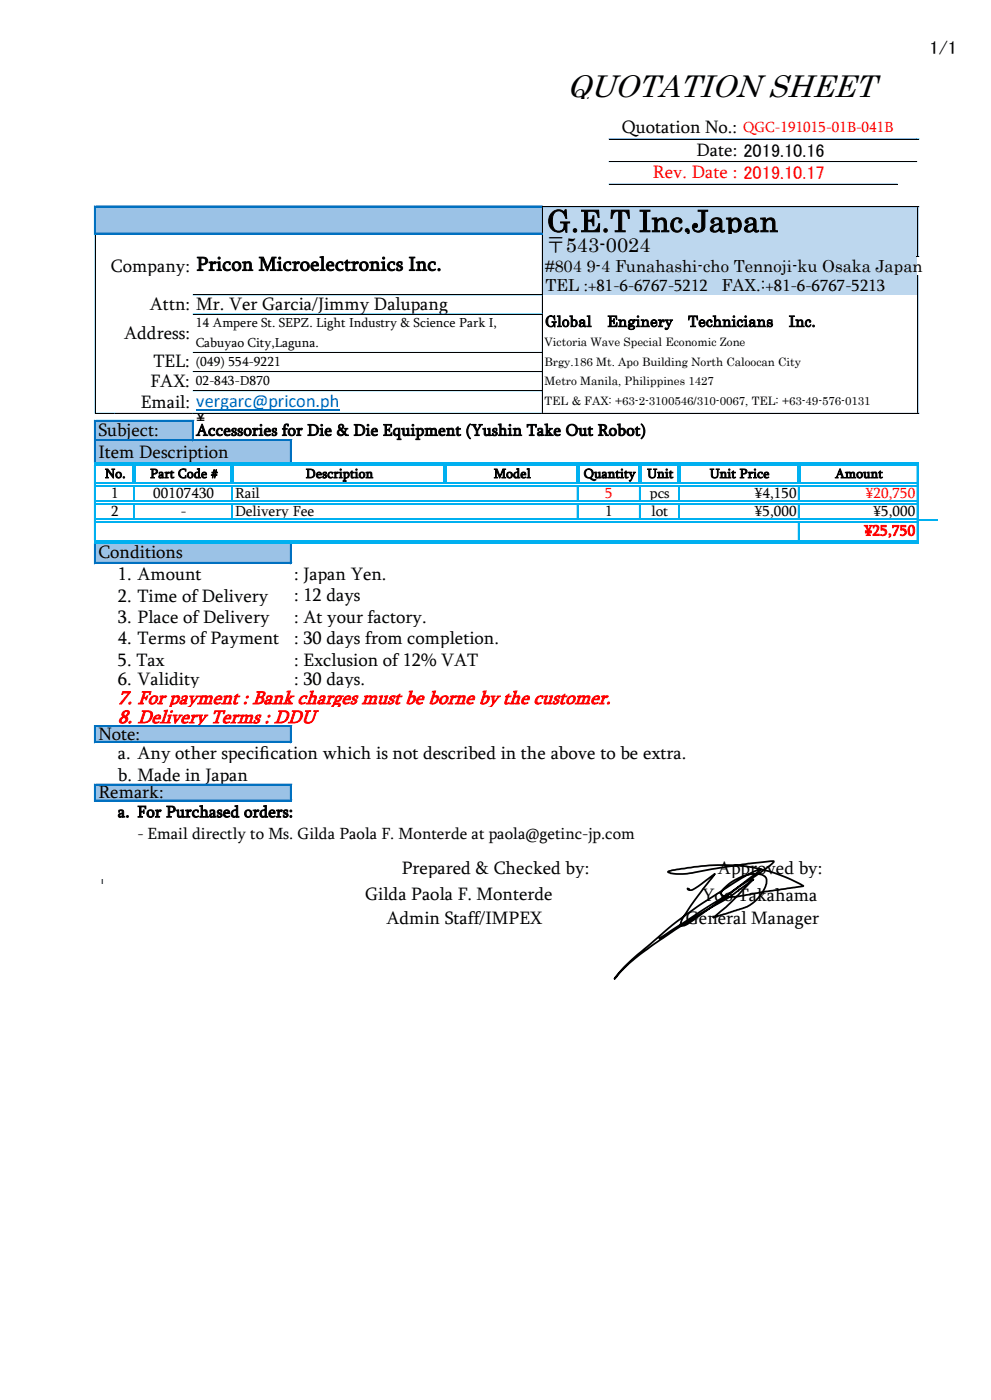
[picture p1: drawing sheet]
<svg xmlns="http://www.w3.org/2000/svg" width="210mm" height="297mm" viewBox="0 0 210 297" stroke-linecap="round" stroke-linejoin="round" font-family="sans-serif">
<defs><g id="words">
<text font-size="6.7" x="120" y="20.5">QUOTATION SHEET</text>
<text font-size="6.3" x="115.9" y="49.1">G.E.T Inc,Japan</text>
<text font-size="4.2" x="115.6" y="53.4">〒543-0024</text>
<g font-size="4.1" fill="#f00">
<text x="25" y="149.2">7. For payment : Bank charges must be borne by the customer.</text>
<text x="25" y="153.2">8. Delivery Terms : DDU</text>
</g>
<g font-size="3.9">
<text x="196.9" y="11.4">1/1</text>
<text x="131.7" y="28.3">Quotation No.:</text>
<text x="147.5" y="33">Date:</text>
<text x="157.5" y="33.2">2019.10.16</text>
<text x="23.5" y="57.6">Company: Pricon Microelectronics Inc.</text>
<text x="31.8" y="65.7">Attn: Mr. Ver Garcia/Jimmy Dalupang</text>
<text x="26.3" y="71.8">Address:</text>
<text x="32.5" y="77.9">TEL:</text>
<text x="31.9" y="81.9">FAX:</text>
<text x="29.8" y="86.4">Email: vergarc@pricon.ph</text>
<text x="41.6" y="89.8">\</text>
<text x="20.8" y="92.4">Subject:</text>
<text x="20.8" y="97">Item Description</text>
<text x="20.8" y="118.3">Conditions</text>
<text x="25" y="123">1. Amount</text>
<text x="62.3" y="123">: Japan Yen.</text>
<text x="25" y="127.5">2. Time of Delivery</text>
<text x="62.3" y="127.3">: 12 days</text>
<text x="25" y="132">3. Place of Delivery</text>
<text x="25" y="136.6">4. Terms of Payment</text>
<text x="62.3" y="132">: At your factory.</text>
<text x="62.3" y="136.6">: 30 days from completion.</text>
<text x="25" y="141.1">5. Tax</text>
<text x="62.3" y="141.1">: Exclusion of 12% VAT</text>
<text x="25" y="145.2">6. Validity</text>
<text x="62.3" y="145.2">: 30 days.</text>
<text x="20.8" y="156.8">Note:</text>
<text x="25" y="160.9">a. Any other specifcation which is not described in the above to be extra.</text>
<text x="55" y="160.9">i</text>
<text x="25" y="165.4">b. Made in Japan</text>
<text x="20.8" y="169.2">Remark:</text>
<text x="85.1" y="185.2">Prepared &amp; Checked by:</text>
<text x="152.1" y="185.2">Approved by:</text>
<text x="20.8" y="188.1">]</text>
<text x="77.4" y="190.8">Gilda Paola F. Monterde</text>
<text x="148.7" y="191">Yoo Takahama</text>
<text x="81.8" y="195.8">Admin Staff/IMPEX</text>
<text x="145.3" y="195.8">General Manager</text>
</g>
<g font-size="3.9" fill="#f00">
<text x="138.3" y="37.8">Rev. Date :</text>
<text x="157.5" y="38">2019.10.17</text>
</g>
<g font-size="3.5">
<text x="115.5" y="57.7">#804</text>
<text x="124.2" y="57.7">9-4 Funahashi-cho Tennoji-ku Osaka Japan</text>
<text x="115.5" y="61.7">TEL :+81-6-6767-5212</text>
<text x="152.8" y="61.7">FAX.:+81-6-6767-5213</text>
<text x="41.5" y="92.3">Accessories for Die &amp; Die Equipment (Yushin Take Out Robot)</text>
<text x="24.9" y="173.2">a. For Purchased orders:</text>
<text x="29.1" y="177.7">- Email directly to Ms. Gilda Paola F. Monterde at paola@getinc-jp.com</text>
</g>
<g font-size="3.2" fill="#f00">
<text x="157.4" y="28">QGC-191015-01B-041B</text>
<text x="128.2" y="105.5">5</text>
<text x="183.4" y="105.5">¥20,750</text>
<text x="183.1" y="113.5">¥25,750</text>
</g>
<g font-size="3.2">
<text x="115.5" y="69.2">Global　Enginery　Technicians　Inc.</text>
<text x="23.5" y="105.5">1</text>
<text x="32.4" y="105.5">00107430</text>
<text x="49.8" y="105.5">Rail</text>
<text x="137.7" y="105.5">pcs</text>
<text x="159.9" y="105.5">¥4,150</text>
<text x="23.5" y="109.3">2</text>
<text x="38.3" y="109.3">-</text>
<text x="49.8" y="109.3">Delivery Fee</text>
<text x="128.2" y="109.3">1</text>
<text x="138" y="109.3">lot</text>
<text x="159.9" y="109.3">¥5,000</text>
<text x="185" y="109.3">¥5,000</text>
</g>
<g font-size="2.8">
<text x="41.5" y="69.4">14 Ampere St. SEPZ. Light Industry &amp; Science Park I,</text>
<text x="41.5" y="77.5">(049) 554-9221</text>
<text x="41.5" y="73.5">Cabuyao City,Laguna.</text>
<text x="41.5" y="81.6">02-843-D870</text>
<text x="22.3" y="101.3">No.</text>
<text x="31.8" y="101.3">Part Code #</text>
<text x="64.8" y="101.3">Description</text>
<text x="104.6" y="101.3">Model</text>
<text x="123.6" y="101.3">Quantity</text>
<text x="137.1" y="101.3">Unit</text>
<text x="150.4" y="101.3">Unit Price</text>
<text x="176.9" y="101.3">Amount</text>
</g>
<g font-size="2.5">
<text x="115.3" y="77.6">Brgy.186 Mt. Apo Building North Caloocan City</text>
<text x="115.3" y="73.4">Victoria Wave Special Economic Zone</text>
<text x="115.3" y="81.5">Metro Manila, Philippines 1427</text>
<text x="115.3" y="85.9">TEL &amp; FAX: +63-2-3100546/310-0067, TEL: +63-49-576-0131</text>
</g>
</g></defs>
<path d="M20.3 43.8h94.6v5.8h-94.6z" fill-rule="evenodd" fill="#9bc2e6"/>
<g fill="#bdd7ee">
<path d="M114.8 43.8h79.4v5.8h-79.4z" fill-rule="evenodd"/>
<path d="M114.8 49.6h79.4v4.8h-79.4z" fill-rule="evenodd"/>
<path d="M114.8 54.3h79.4v4.1h-79.4z" fill-rule="evenodd"/>
<path d="M114.8 58.4h79.4v4.1h-79.4z" fill-rule="evenodd"/>
</g>
<g fill="#9bc2e6">
<path d="M20.3 89.2h20.6v4.1h-20.6z" fill-rule="evenodd"/>
<path d="M20.3 93.3h41.4v5.1h-41.4z" fill-rule="evenodd"/>
<path d="M20.3 114.8h41.4v4.6h-41.4z" fill-rule="evenodd"/>
<path d="M20.3 153.9h41.4v3.4h-41.4z" fill-rule="evenodd"/>
<path d="M20.3 166.3h41.4v3.4h-41.4z" fill-rule="evenodd"/>
</g>
<path d="M41.6 86.9h30.3" fill="none" stroke="#0563c1" stroke-width=".25"/>
<path d="M129 29.5h65.2M20 43.6v6.1M20.3 43.6h94.6M20 89.1v8.9" fill="none" stroke="#0070c0" stroke-width=".21"/>
<path d="M129 29.5h65.2M20.2 49.7v37.9h94.6M114.9 44v5.4M194.4 43.8v10.6M194.4 58.4v29.2" fill="none" stroke="#000" stroke-width=".21"/>
<path d="M20.2 43.6v6.1M20.3 43.8h94.6M20.2 89.1v8.9" fill="none" stroke="#0070c0" stroke-width=".34"/>
<path d="M114.9 44v5.4M194.4 43.9v10.5M194.4 58.4v29.2" fill="none" stroke="#4472c4" stroke-width=".21"/>
<path d="M20.2 49.7v37.9M20.2 87.6h4.1M40.9 87.6h73.9" fill="none" stroke="#00b0f0" stroke-width=".21"/>
<path d="M24.4 87.6h16.5" fill="none" stroke="#5b9bd5" stroke-width=".21"/>
<g fill="#00b0f0">
<path d="M28.1 98.7h.7v3.4h-.7z" fill-rule="evenodd"/>
<path d="M48.9 98.7h.6v3.4h-.6z" fill-rule="evenodd"/>
<path d="M122.1 98.7h.6v3.4h-.6z" fill-rule="evenodd"/>
<path d="M135.2 98.7h.7v3.4h-.7z" fill-rule="evenodd"/>
<path d="M143.5 98.7h.7v3.4h-.7z" fill-rule="evenodd"/>
<path d="M168.9 98.7h.7v3.4h-.7z" fill-rule="evenodd"/>
</g>
<path d="M20 98.7v15.7M194.2 98.7v15.7M28.3 103.2v2.7M28.3 107v2.7M49.1 103.2v2.7M49.1 107v2.7M122.3 103.2v2.7M135.4 103.2v2.7M143.7 103.2v2.7M169.1 103.2v2.7M169.1 107v2.7" fill="none" stroke="#00b0f0" stroke-width=".21"/>
<g fill="none" stroke="#00b0f0" stroke-width=".34">
<path d="M20.2 98.7v15.8M194.4 98.7v15.8M20.3 109.9h174.3M20.3 110.6h174.3M28.5 103.2v2.7M28.5 107v2.8M49.2 103.2v2.7M49.2 107v2.8M122.4 103.2v2.7M135.6 103.2v2.7M143.9 103.2v2.7M169.2 103.2v2.7"/>
<path d="M169.2 107v2.8"/>
</g>
<path d="M40.8 89.4v4M61.5 93.5v4.5M20 115.2v4.3M61.5 115.2v4.3M20 153.8v3.6M61.5 154.1v3.3M20 166.2v3.6M61.5 166.5v3.3" fill="none" stroke="#0070c0" stroke-width=".21"/>
<path d="M40.9 89.4v4.1M61.6 93.5v4.5M20.2 115.1v4.4M61.6 115.1v4.4M20.2 153.7v3.7M61.6 154.1v3.3M20.2 166.2v3.6M61.6 166.5v3.3" fill="none" stroke="#0070c0" stroke-width=".34"/>
<path d="M114.9 49.7v37.9" fill="none" stroke="#4472c4" stroke-width=".21"/>
<path d="M114.9 49.7v37.9" fill="none" stroke="#000" stroke-width=".21"/>
<path d="M94 98.7h.7v3.4h-.7z" fill-rule="evenodd" fill="#00b0f0"/>
<path d="M194.2 29.5h.4M194.2 54.4h.4M40.9 62.5h73.9M40.9 66.5h73.9M40.9 74.7h73.9M40.9 78.7h73.9M40.9 82.8h73.9M122.3 107v2.7M135.4 107v2.7M143.7 107v2.7M169.1 110.8v3.6" fill="none" stroke="#00b0f0" stroke-width=".21"/>
<path d="M122.4 107v2.8M135.6 107v2.8M143.9 107v2.8M169.2 110.8v3.7" fill="none" stroke="#00b0f0" stroke-width=".34"/>
<g fill="#000">
<path d="M194.2 29.4l.4 .1z" fill-rule="evenodd"/>
<path d="M194.1 54.3l.5 .1z" fill-rule="evenodd"/>
</g>
<path d="M129 34.2h65.2M129 39h61M20.3 49.4h94.6M20.3 89.1h20.7M20.3 93.1h41.5" fill="none" stroke="#0070c0" stroke-width=".21"/>
<path d="M129 34.2h65.2M129 39h61M114.9 43.8h79.7M40.9 62.5h73.9M40.9 66.5h73.9M40.9 74.7h73.9M40.9 78.7h73.9M40.9 82.8h73.9M114.9 87.6h79.7" fill="none" stroke="#000" stroke-width=".21"/>
<path d="M114.9 43.8h79.7M114.9 87.6h79.7" fill="none" stroke="#4472c4" stroke-width=".21"/>
<path d="M20.3 49.6h94.6M20.3 89.2h20.8M20.3 93.3h41.5" fill="none" stroke="#0070c0" stroke-width=".34"/>
<path d="M20 98h174.6v.7h-174.6z" fill-rule="evenodd" fill="#00b0f0"/>
<path d="M20.3 102.3h174.3M20.3 103h174.3M20.3 106.1h174.3M20.3 106.8h174.3M194.6 110.3h4" fill="none" stroke="#00b0f0" stroke-width=".34"/>
<path d="M194.6 110.1h4" fill="none" stroke="#00b0f0" stroke-width=".21"/>
<path d="M20 114.5h174.6v.6h-174.6z" fill-rule="evenodd" fill="#00b0f0"/>
<path d="M20.3 119.2h41.5M20.3 153.8h41.5M20.3 157.1h41.5M20.3 166.2h41.5M20.3 169.5h41.5" fill="none" stroke="#0070c0" stroke-width=".21"/>
<path d="M20.3 119.3h41.5M20.3 153.9h41.5M20.3 157.3h41.5M20.3 166.3h41.5M20.3 169.7h41.5" fill="none" stroke="#0070c0" stroke-width=".34"/>
<path d="M146.1 188.5l-.5-.2a.85 .85 0 0 0 1.4 .1l4.4-3.2-2.2 2.9a43.1 43.1 0 0 0-5 7.4l-.1 .6a1.66 1.66 0 0 0 1.9-.5l1.9-1.4a142.6 142.6 0 0 0 11.4-8.5l1.8-1.5a31 31 0 0 0-8 4.4 127.1 127.1 0 0 0-21.9 17.4l-1 1.4 2.2-2.4 2.1-1.9 3.6-2.7 4.2-2.9a145.9 145.9 0 0 1 11.7-7.1l5.6-4-5.6 5.6-2.9 2.4 5.2-1.6a7.9 7.9 0 0 0 6.1-5.9 1.58 1.58 0 0 0-1.9-1.7 9.2 9.2 0 0 0-7.7 3.9 .55 .55 0 0 0 .5 .8l.4 .1a16.8 16.8 0 0 0 6.2-.7l10.3-1.6a34.8 34.8 0 0 0-22.4-4l-5.5 .7-.8 .4a8.1 8.1 0 0 0 5.1 .2l4.2-.8 6.5-1 6.6-.7v.2l-.7 .6-3.2 2.4-20.5 13.2" fill="none" stroke="#000" stroke-width=".38"/>
<use href="#words"/>
</svg>
